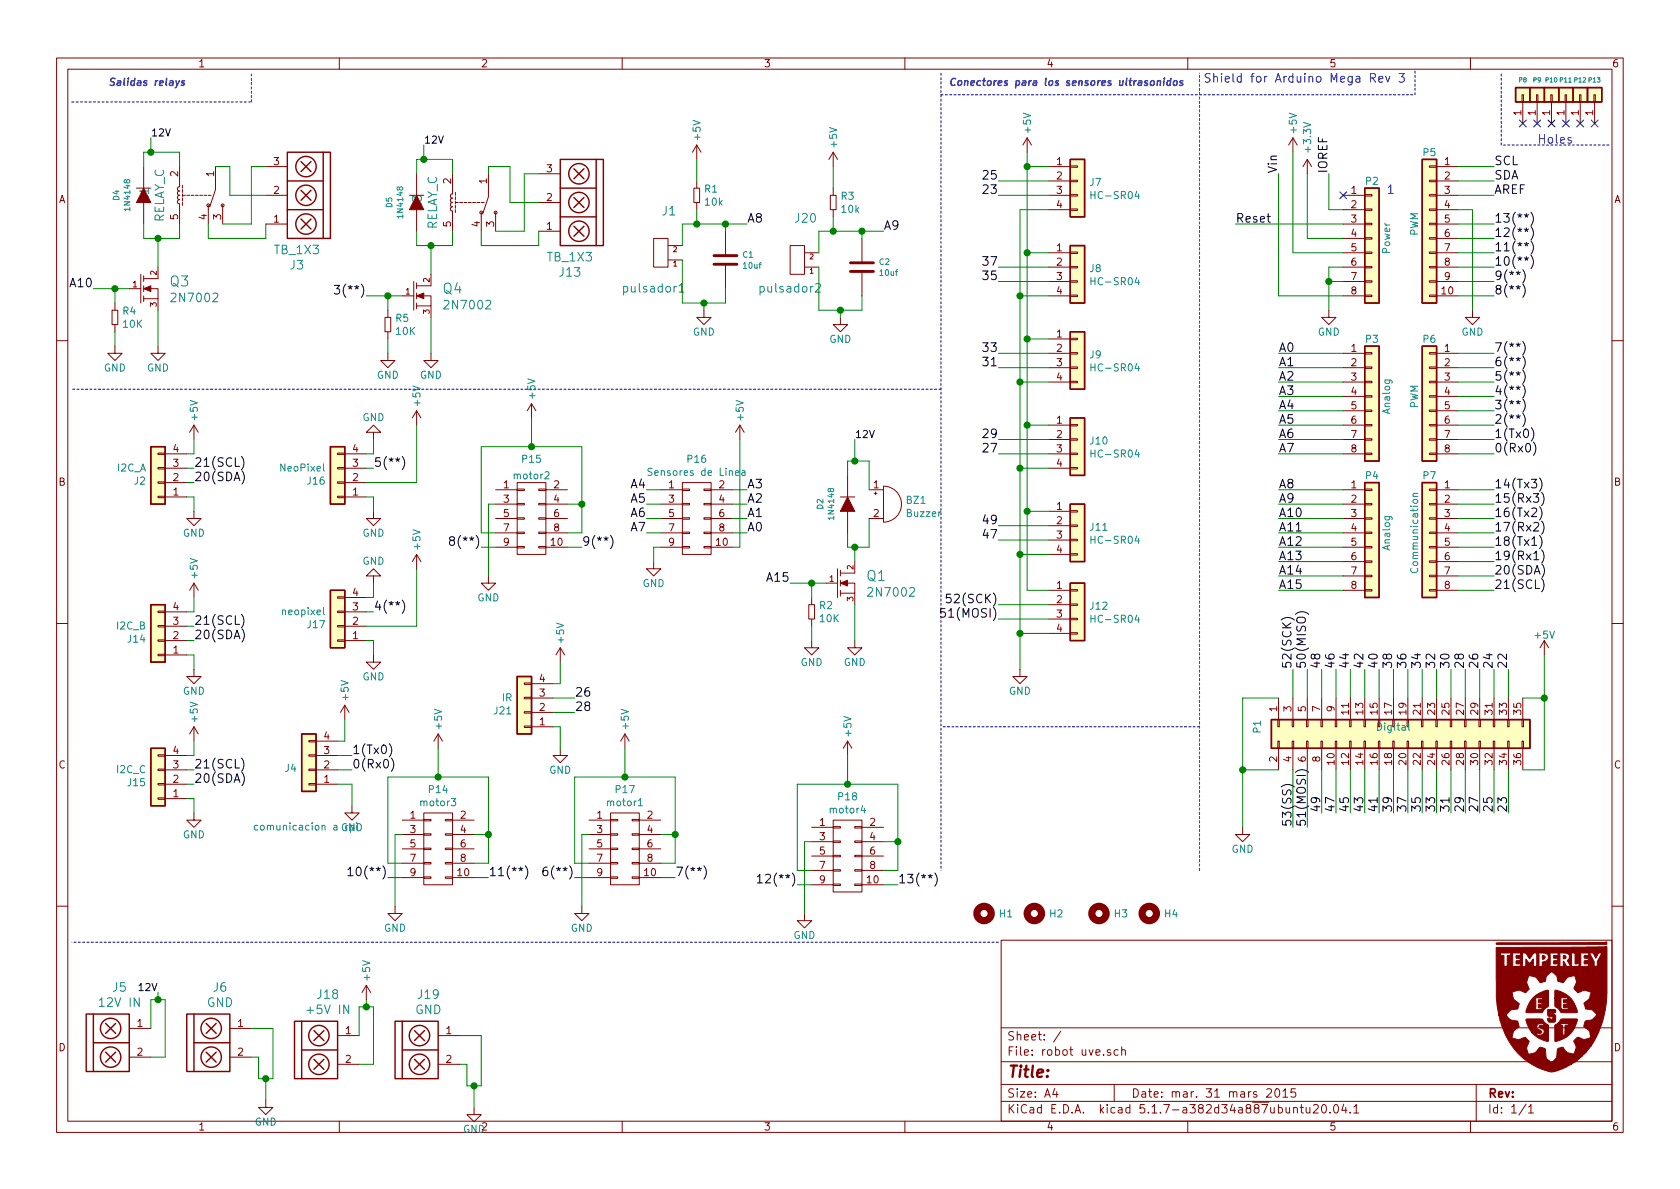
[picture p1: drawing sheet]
<svg xmlns="http://www.w3.org/2000/svg" width="297mm" height="210mm" viewBox="0 0 297 210" stroke-linecap="round" stroke-linejoin="round" font-family="sans-serif">
<defs><g id="words">
<text font-size="2.8" fill="#840000" x="178" y="190.5">Title:</text>
<g font-size="2.5" fill="#008484">
<text x="30.1" y="50.7">Q3</text>
<text x="78.4" y="51.9">Q4</text>
<text x="153.3" y="102.7">Q1</text>
</g>
<g font-size="2.1" fill="#0000c2">
<text x="212.7" y="14.6">Shield for Arduino Mega Rev 3</text>
<text x="271.8" y="25.4">Holes</text>
<text x="245.1" y="34.3">1</text>
</g>
<g font-size="2.1">
<text x="264.2" y="29.2">SCL</text>
<text x="174.2" y="31.7">25</text>
<text x="174.2" y="34.3">23</text>
<text x="225.8" y="30.7" transform="rotate(-90 225.8 30.7)">Vin</text>
<text x="234.7" y="30.7" transform="rotate(-90 234.7 30.7)">IOREF</text>
<text x="264.2" y="31.7">SDA</text>
<text x="264.2" y="34.3">AREF</text>
<text x="132.1" y="39.4">A8</text>
<text x="156.2" y="40.6">A9</text>
<text x="218.4" y="39.4">Reset</text>
<text x="264.2" y="39.4">13(**)</text>
<text x="264.2" y="41.9">12(**)</text>
<text x="174.2" y="47">37</text>
<text x="264.2" y="47">10(**)</text>
<text x="264.2" y="44.4">11(**)</text>
<text x="12.6" y="50.8">A10</text>
<text x="60.5" y="52.1">3(**)</text>
<text x="174.2" y="49.5">35</text>
<text x="264.2" y="49.5">9(**)</text>
<text x="264.2" y="52.1">8(**)</text>
<text x="174.2" y="62.2">33</text>
<text x="174.2" y="64.8">31</text>
<text x="226.1" y="64.8">A1</text>
<text x="226.1" y="62.2">A0</text>
<text x="264.2" y="62.2">7(**)</text>
<text x="264.2" y="64.8">6(**)</text>
<text x="226.1" y="69.8">A3</text>
<text x="226.1" y="67.3">A2</text>
<text x="264.2" y="67.3">5(**)</text>
<text x="264.2" y="69.8">4(**)</text>
<text x="174.2" y="77.5">29</text>
<text x="226.1" y="77.5">A6</text>
<text x="226.1" y="74.9">A5</text>
<text x="226.1" y="72.4">A4</text>
<text x="264.2" y="72.4">3(**)</text>
<text x="264.2" y="74.9">2(**)</text>
<text x="264.2" y="77.5">1(Tx0)</text>
<text x="34.3" y="82.5">21(SCL)</text>
<text x="66" y="82.5">5(**)</text>
<text x="174.2" y="80">27</text>
<text x="226.1" y="80">A7</text>
<text x="264.2" y="80">0(Rx0)</text>
<text x="34.3" y="85.1">20(SDA)</text>
<text x="111.6" y="88.9">A5</text>
<text x="111.6" y="86.4">A4</text>
<text x="132.1" y="88.9">A2</text>
<text x="132.1" y="86.4">A3</text>
<text x="226.1" y="88.9">A9</text>
<text x="226.1" y="86.4">A8</text>
<text x="264.2" y="88.9">15(Rx3)</text>
<text x="264.2" y="86.4">14(Tx3)</text>
<text x="111.6" y="94">A7</text>
<text x="111.6" y="91.4">A6</text>
<text x="132.1" y="94">A0</text>
<text x="132.1" y="91.4">A1</text>
<text x="174.2" y="92.7">49</text>
<text x="174.2" y="95.2">47</text>
<text x="226.1" y="91.4">A10</text>
<text x="226.1" y="94">A11</text>
<text x="264.2" y="94">17(Rx2)</text>
<text x="264.2" y="91.4">16(Tx2)</text>
<text x="80.8" y="96.5">8(**)</text>
<text x="102.9" y="96.5">9(**)</text>
<text x="226.1" y="101.6">A14</text>
<text x="226.1" y="99.1">A13</text>
<text x="226.1" y="96.5">A12</text>
<text x="264.2" y="101.6">20(SDA)</text>
<text x="264.2" y="99.1">19(Rx1)</text>
<text x="264.2" y="96.5">18(Tx1)</text>
<text x="66" y="107.9">4(**)</text>
<text x="135.8" y="102.9">A15</text>
<text x="168.3" y="106.7">52(SCK)</text>
<text x="226.1" y="104.1">A15</text>
<text x="264.2" y="104.1">21(SCL)</text>
<text x="34.3" y="110.5">21(SCL)</text>
<text x="34.3" y="113">20(SDA)</text>
<text x="167.3" y="109.2">51(MOSI)</text>
<text x="228.3" y="118.4" transform="rotate(-90 228.3 118.4)">52(SCK)</text>
<text x="230.9" y="118.4" transform="rotate(-90 230.9 118.4)">50(MISO)</text>
<text x="233.4" y="118.4" transform="rotate(-90 233.4 118.4)">48</text>
<text x="236" y="118.4" transform="rotate(-90 236 118.4)">46</text>
<text x="238.5" y="118.4" transform="rotate(-90 238.5 118.4)">44</text>
<text x="241" y="118.4" transform="rotate(-90 241 118.4)">42</text>
<text x="243.6" y="118.4" transform="rotate(-90 243.6 118.4)">40</text>
<text x="246.1" y="118.4" transform="rotate(-90 246.1 118.4)">38</text>
<text x="248.7" y="118.4" transform="rotate(-90 248.7 118.4)">36</text>
<text x="251.2" y="118.4" transform="rotate(-90 251.2 118.4)">34</text>
<text x="253.7" y="118.4" transform="rotate(-90 253.7 118.4)">32</text>
<text x="256.3" y="118.4" transform="rotate(-90 256.3 118.4)">30</text>
<text x="258.8" y="118.4" transform="rotate(-90 258.8 118.4)">28</text>
<text x="261.4" y="118.4" transform="rotate(-90 261.4 118.4)">26</text>
<text x="263.9" y="118.4" transform="rotate(-90 263.9 118.4)">24</text>
<text x="266.4" y="118.4" transform="rotate(-90 266.4 118.4)">22</text>
<text x="101.6" y="125.7">28</text>
<text x="101.6" y="123.2">26</text>
<text x="34.3" y="135.9">21(SCL)</text>
<text x="62.2" y="133.3">1(Tx0)</text>
<text x="62.2" y="135.9">0(Rx0)</text>
<text x="34.3" y="138.4">20(SDA)</text>
<text x="233.4" y="143.8" transform="rotate(-90 233.4 143.8)">49</text>
<text x="236" y="143.8" transform="rotate(-90 236 143.8)">47</text>
<text x="238.5" y="143.8" transform="rotate(-90 238.5 143.8)">45</text>
<text x="241" y="143.8" transform="rotate(-90 241 143.8)">43</text>
<text x="243.6" y="143.8" transform="rotate(-90 243.6 143.8)">41</text>
<text x="246.1" y="143.8" transform="rotate(-90 246.1 143.8)">39</text>
<text x="248.7" y="143.8" transform="rotate(-90 248.7 143.8)">37</text>
<text x="251.2" y="143.8" transform="rotate(-90 251.2 143.8)">35</text>
<text x="253.7" y="143.8" transform="rotate(-90 253.7 143.8)">33</text>
<text x="256.3" y="143.8" transform="rotate(-90 256.3 143.8)">31</text>
<text x="258.8" y="143.8" transform="rotate(-90 258.8 143.8)">29</text>
<text x="261.4" y="143.8" transform="rotate(-90 261.4 143.8)">27</text>
<text x="263.9" y="143.8" transform="rotate(-90 263.9 143.8)">25</text>
<text x="266.4" y="143.8" transform="rotate(-90 266.4 143.8)">23</text>
<text x="228.3" y="146.3" transform="rotate(-90 228.3 146.3)">53(SS)</text>
<text x="230.9" y="146.3" transform="rotate(-90 230.9 146.3)">51(MOSI)</text>
<text x="63.1" y="154.9">10(**)</text>
<text x="86.4" y="154.9">11(**)</text>
<text x="97.4" y="154.9">6(**)</text>
<text x="119.4" y="154.9">7(**)</text>
<text x="135.5" y="156.2">12(**)</text>
<text x="158.7" y="156.2">13(**)</text>
</g>
<g font-size="2.1" fill="#840000">
<text x="26.3" y="35.9" transform="rotate(-90 26.3 35.9)">K1</text>
<text x="74.6" y="37.2" transform="rotate(-90 74.6 37.2)">K3</text>
<text x="178" y="184">Sheet: /</text>
<text x="178" y="186.7">File: robot uve.sch</text>
<text x="178" y="196.9">KiCad E.D.A. kicad 5.1.7-a382d34a887ubuntu20.04.1</text>
<text x="178" y="194.1">Size: A4</text>
<text x="200" y="194.1">Date: mar. 31 mars 2015</text>
<text x="263" y="194.1">Rev:</text>
<text x="263" y="196.9">Id: 1/1</text>
</g>
<g font-size="2.1" fill="#008484">
<text x="29" y="39.5" transform="rotate(-90 29 39.5)">RELAY_C</text>
<text x="77.3" y="40.8" transform="rotate(-90 77.3 40.8)">RELAY_C</text>
<text x="117.1" y="38.1">J1</text>
<text x="140.7" y="39.4">J20</text>
<text x="48.6" y="45">TB_1X3</text>
<text x="51.3" y="47.6">J3</text>
<text x="96.9" y="46.2">TB_1X3</text>
<text x="30.7" y="53.4">2N7002</text>
<text x="99" y="48.9">J13</text>
<text x="110.5" y="51.7">pulsador1</text>
<text x="134.6" y="51.7">pulsador2</text>
<text x="78.9" y="54.7">2N7002</text>
<text x="153.9" y="105.5">2N7002</text>
<text x="17.9" y="178">12V IN</text>
<text x="20" y="175.4">J5</text>
<text x="36.6" y="178">GND</text>
<text x="37.7" y="175.4">J6</text>
<text x="54.7" y="179.3">+5V IN</text>
<text x="56.2" y="176.6">J18</text>
<text x="73.4" y="179.3">GND</text>
<text x="74" y="176.6">J19</text>
</g>
<g font-size="1.8" fill="#840000">
<text x="35" y="11.9">1</text>
<text x="85" y="11.9">2</text>
<text x="135" y="11.9">3</text>
<text x="185" y="11.9">4</text>
<text x="235" y="11.9">5</text>
<text x="285" y="11.9">6</text>
<text x="269" y="20.4" transform="rotate(-90 269 20.4)">1</text>
<text x="271.5" y="20.4" transform="rotate(-90 271.5 20.4)">1</text>
<text x="274.1" y="20.4" transform="rotate(-90 274.1 20.4)">1</text>
<text x="276.6" y="20.4" transform="rotate(-90 276.6 20.4)">1</text>
<text x="279.1" y="20.4" transform="rotate(-90 279.1 20.4)">1</text>
<text x="281.7" y="20.4" transform="rotate(-90 281.7 20.4)">1</text>
<text x="48.4" y="29.2">3</text>
<text x="186.8" y="29.2">1</text>
<text x="255.4" y="29.2">1</text>
<text x="10.4" y="35.9">A</text>
<text x="31.5" y="31.2" transform="rotate(-90 31.5 31.2)">2</text>
<text x="37.8" y="31.2" transform="rotate(-90 37.8 31.2)">1</text>
<text x="48.4" y="34.3">2</text>
<text x="79.8" y="32.5" transform="rotate(-90 79.8 32.5)">2</text>
<text x="86.1" y="32.5" transform="rotate(-90 86.1 32.5)">1</text>
<text x="96.7" y="35.6">2</text>
<text x="96.7" y="30.5">3</text>
<text x="186.8" y="31.7">2</text>
<text x="186.8" y="34.3">3</text>
<text x="238.9" y="34.3">1</text>
<text x="255.4" y="31.7">2</text>
<text x="255.4" y="34.3">3</text>
<text x="285.4" y="35.9">A</text>
<text x="31.5" y="38.8" transform="rotate(-90 31.5 38.8)">5</text>
<text x="36.6" y="38.8" transform="rotate(-90 36.6 38.8)">4</text>
<text x="39.1" y="38.8" transform="rotate(-90 39.1 38.8)">3</text>
<text x="48.4" y="39.4">1</text>
<text x="79.8" y="40.1" transform="rotate(-90 79.8 40.1)">5</text>
<text x="84.8" y="40.1" transform="rotate(-90 84.8 40.1)">4</text>
<text x="87.4" y="40.1" transform="rotate(-90 87.4 40.1)">3</text>
<text x="96.7" y="40.6">1</text>
<text x="186.8" y="36.8">4</text>
<text x="238.9" y="36.8">2</text>
<text x="238.9" y="39.4">3</text>
<text x="238.9" y="41.9">4</text>
<text x="255.4" y="36.8">4</text>
<text x="255.4" y="39.4">5</text>
<text x="255.4" y="41.9">6</text>
<text x="186.8" y="44.4">1</text>
<text x="186.8" y="47">2</text>
<text x="238.9" y="44.4">5</text>
<text x="238.9" y="47">6</text>
<text x="255.4" y="44.4">7</text>
<text x="255.4" y="47">8</text>
<text x="186.8" y="49.5">3</text>
<text x="186.8" y="52.1">4</text>
<text x="238.9" y="49.5">7</text>
<text x="238.9" y="52.1">8</text>
<text x="254.9" y="52.1">10</text>
<text x="255.4" y="49.5">9</text>
<text x="186.8" y="59.7">1</text>
<text x="186.8" y="62.2">2</text>
<text x="186.8" y="64.8">3</text>
<text x="238.9" y="62.2">1</text>
<text x="238.9" y="64.8">2</text>
<text x="255.4" y="62.2">1</text>
<text x="255.4" y="64.8">2</text>
<text x="186.8" y="67.3">4</text>
<text x="238.9" y="67.3">3</text>
<text x="238.9" y="69.8">4</text>
<text x="255.4" y="67.3">3</text>
<text x="255.4" y="69.8">4</text>
<text x="186.8" y="74.9">1</text>
<text x="186.8" y="77.5">2</text>
<text x="238.9" y="72.4">5</text>
<text x="238.9" y="74.9">6</text>
<text x="238.9" y="77.5">7</text>
<text x="255.4" y="72.4">5</text>
<text x="255.4" y="74.9">6</text>
<text x="255.4" y="77.5">7</text>
<text x="30.6" y="82.5">3</text>
<text x="30.6" y="80">4</text>
<text x="62.4" y="82.5">3</text>
<text x="62.4" y="80">4</text>
<text x="186.8" y="80">3</text>
<text x="186.8" y="82.5">4</text>
<text x="238.9" y="80">8</text>
<text x="255.4" y="80">8</text>
<text x="10.4" y="85.9">B</text>
<text x="30.6" y="87.6">1</text>
<text x="30.6" y="85.1">2</text>
<text x="62.4" y="87.6">1</text>
<text x="62.4" y="85.1">2</text>
<text x="89.1" y="86.4">1</text>
<text x="89.1" y="88.9">3</text>
<text x="97.9" y="86.4">2</text>
<text x="97.9" y="88.9">4</text>
<text x="118.3" y="86.4">1</text>
<text x="118.3" y="88.9">3</text>
<text x="127.2" y="86.4">2</text>
<text x="127.2" y="88.9">4</text>
<text x="154.5" y="86.4">1</text>
<text x="238.9" y="86.4">1</text>
<text x="238.9" y="88.9">2</text>
<text x="255.4" y="86.4">1</text>
<text x="255.4" y="88.9">2</text>
<text x="285.4" y="85.9">B</text>
<text x="89.1" y="91.4">5</text>
<text x="89.1" y="94">7</text>
<text x="97.9" y="91.4">6</text>
<text x="97.9" y="94">8</text>
<text x="118.3" y="91.4">5</text>
<text x="118.3" y="94">7</text>
<text x="127.2" y="91.4">6</text>
<text x="127.2" y="94">8</text>
<text x="154.5" y="91.4">2</text>
<text x="186.8" y="90.2">1</text>
<text x="186.8" y="92.7">2</text>
<text x="186.8" y="95.2">3</text>
<text x="238.9" y="91.4">3</text>
<text x="238.9" y="94">4</text>
<text x="255.4" y="91.4">3</text>
<text x="255.4" y="94">4</text>
<text x="89.1" y="96.5">9</text>
<text x="97.5" y="96.5">10</text>
<text x="118.3" y="96.5">9</text>
<text x="126.7" y="96.5">10</text>
<text x="186.8" y="97.8">4</text>
<text x="238.9" y="96.5">5</text>
<text x="238.9" y="99.1">6</text>
<text x="238.9" y="101.6">7</text>
<text x="255.4" y="96.5">5</text>
<text x="255.4" y="99.1">6</text>
<text x="255.4" y="101.6">7</text>
<text x="30.6" y="107.9">4</text>
<text x="62.4" y="107.9">3</text>
<text x="62.4" y="105.4">4</text>
<text x="186.8" y="104.1">1</text>
<text x="186.8" y="106.7">2</text>
<text x="238.9" y="104.1">8</text>
<text x="255.4" y="104.1">8</text>
<text x="30.6" y="113">2</text>
<text x="30.6" y="110.5">3</text>
<text x="62.4" y="113">1</text>
<text x="62.4" y="110.5">2</text>
<text x="186.8" y="109.2">3</text>
<text x="186.8" y="111.8">4</text>
<text x="30.6" y="115.6">1</text>
<text x="95.4" y="125.7">2</text>
<text x="95.4" y="123.2">3</text>
<text x="95.4" y="120.6">4</text>
<text x="225.8" y="125.8" transform="rotate(-90 225.8 125.8)">1</text>
<text x="228.3" y="125.8" transform="rotate(-90 228.3 125.8)">3</text>
<text x="230.9" y="125.8" transform="rotate(-90 230.9 125.8)">5</text>
<text x="233.4" y="125.8" transform="rotate(-90 233.4 125.8)">7</text>
<text x="236" y="125.8" transform="rotate(-90 236 125.8)">9</text>
<text x="57.3" y="130.8">4</text>
<text x="95.4" y="128.3">1</text>
<text x="238.5" y="126.3" transform="rotate(-90 238.5 126.3)">11</text>
<text x="241" y="126.3" transform="rotate(-90 241 126.3)">13</text>
<text x="243.6" y="126.3" transform="rotate(-90 243.6 126.3)">15</text>
<text x="246.1" y="126.3" transform="rotate(-90 246.1 126.3)">17</text>
<text x="248.7" y="126.3" transform="rotate(-90 248.7 126.3)">19</text>
<text x="251.2" y="126.3" transform="rotate(-90 251.2 126.3)">21</text>
<text x="253.7" y="126.3" transform="rotate(-90 253.7 126.3)">23</text>
<text x="256.3" y="126.3" transform="rotate(-90 256.3 126.3)">25</text>
<text x="258.8" y="126.3" transform="rotate(-90 258.8 126.3)">27</text>
<text x="261.4" y="126.3" transform="rotate(-90 261.4 126.3)">29</text>
<text x="263.9" y="126.3" transform="rotate(-90 263.9 126.3)">31</text>
<text x="266.4" y="126.3" transform="rotate(-90 266.4 126.3)">33</text>
<text x="269" y="126.3" transform="rotate(-90 269 126.3)">35</text>
<text x="10.4" y="135.9">C</text>
<text x="30.6" y="135.9">3</text>
<text x="30.6" y="133.3">4</text>
<text x="57.3" y="135.9">2</text>
<text x="57.3" y="133.3">3</text>
<text x="225.8" y="134.7" transform="rotate(-90 225.8 134.7)">2</text>
<text x="228.3" y="134.7" transform="rotate(-90 228.3 134.7)">4</text>
<text x="230.9" y="134.7" transform="rotate(-90 230.9 134.7)">6</text>
<text x="233.4" y="134.7" transform="rotate(-90 233.4 134.7)">8</text>
<text x="236" y="135.2" transform="rotate(-90 236 135.2)">10</text>
<text x="238.5" y="135.2" transform="rotate(-90 238.5 135.2)">12</text>
<text x="241" y="135.2" transform="rotate(-90 241 135.2)">14</text>
<text x="243.6" y="135.2" transform="rotate(-90 243.6 135.2)">16</text>
<text x="246.1" y="135.2" transform="rotate(-90 246.1 135.2)">18</text>
<text x="248.7" y="135.2" transform="rotate(-90 248.7 135.2)">20</text>
<text x="251.2" y="135.2" transform="rotate(-90 251.2 135.2)">22</text>
<text x="253.7" y="135.2" transform="rotate(-90 253.7 135.2)">24</text>
<text x="256.3" y="135.2" transform="rotate(-90 256.3 135.2)">26</text>
<text x="258.8" y="135.2" transform="rotate(-90 258.8 135.2)">28</text>
<text x="261.4" y="135.2" transform="rotate(-90 261.4 135.2)">30</text>
<text x="263.9" y="135.2" transform="rotate(-90 263.9 135.2)">32</text>
<text x="266.4" y="135.2" transform="rotate(-90 266.4 135.2)">34</text>
<text x="269" y="135.2" transform="rotate(-90 269 135.2)">36</text>
<text x="285.4" y="135.9">C</text>
<text x="30.6" y="141">1</text>
<text x="30.6" y="138.4">2</text>
<text x="57.3" y="138.4">1</text>
<text x="72.5" y="144.8">1</text>
<text x="72.5" y="147.3">3</text>
<text x="72.5" y="149.9">5</text>
<text x="81.4" y="144.8">2</text>
<text x="81.4" y="147.3">4</text>
<text x="81.4" y="149.9">6</text>
<text x="105.6" y="144.8">1</text>
<text x="105.6" y="147.3">3</text>
<text x="105.6" y="149.9">5</text>
<text x="114.5" y="144.8">2</text>
<text x="114.5" y="147.3">4</text>
<text x="114.5" y="149.9">6</text>
<text x="144.9" y="146">1</text>
<text x="144.9" y="148.6">3</text>
<text x="153.8" y="146">2</text>
<text x="153.8" y="148.6">4</text>
<text x="72.5" y="152.4">7</text>
<text x="72.5" y="154.9">9</text>
<text x="80.9" y="154.9">10</text>
<text x="81.4" y="152.4">8</text>
<text x="105.6" y="152.4">7</text>
<text x="105.6" y="154.9">9</text>
<text x="114" y="154.9">10</text>
<text x="114.5" y="152.4">8</text>
<text x="144.9" y="151.1">5</text>
<text x="144.9" y="153.7">7</text>
<text x="153.8" y="151.1">6</text>
<text x="153.8" y="153.7">8</text>
<text x="144.9" y="156.2">9</text>
<text x="153.3" y="156.2">10</text>
<text x="10.4" y="185.9">D</text>
<text x="24.3" y="181.6">1</text>
<text x="42.1" y="181.6">1</text>
<text x="61.1" y="182.9">1</text>
<text x="78.9" y="182.9">1</text>
<text x="285.4" y="185.9">D</text>
<text x="24.3" y="186.7">2</text>
<text x="42.1" y="186.7">2</text>
<text x="61.1" y="188">2</text>
<text x="78.9" y="188">2</text>
<text x="35" y="199.9">1</text>
<text x="135" y="199.9">3</text>
<text x="185" y="199.9">4</text>
<text x="235" y="199.9">5</text>
<text x="285" y="199.9">6</text>
</g>
<g font-size="1.8" fill="#0000c2">
<text x="19" y="15.2">Salidas relays</text>
<text x="167.6" y="15.2">Conectores para los sensores ultrasonidos</text>
</g>
<g font-size="1.8" fill="#008484">
<text x="182.3" y="23.4" transform="rotate(-90 182.3 23.4)">+5V</text>
<text x="229.3" y="23.4" transform="rotate(-90 229.3 23.4)">+5V</text>
<text x="123.9" y="24.7" transform="rotate(-90 123.9 24.7)">+5V</text>
<text x="148" y="26" transform="rotate(-90 148 26)">+5V</text>
<text x="231.8" y="26.7" transform="rotate(-90 231.8 26.7)">+3.3V</text>
<text x="251.7" y="27.6">P5</text>
<text x="124.6" y="34.1">R1</text>
<text x="148.7" y="35.3">R3</text>
<text x="192.7" y="32.9">J7</text>
<text x="193.3" y="35.2">HC-SR04</text>
<text x="241.5" y="32.7">P2</text>
<text x="124.7" y="36.4">10k</text>
<text x="148.9" y="37.6">10k</text>
<text x="250.7" y="41.8" transform="rotate(-90 250.7 41.8)">PWM</text>
<text x="245.8" y="44.8" transform="rotate(-90 245.8 44.8)">Power</text>
<text x="192.7" y="48.1">J8</text>
<text x="193.3" y="50.4">HC-SR04</text>
<text x="21.7" y="55.6">R4</text>
<text x="21.8" y="58">10K</text>
<text x="70" y="56.9">R5</text>
<text x="70.1" y="59.2">10K</text>
<text x="122.5" y="59.4">GND</text>
<text x="233" y="59.4">GND</text>
<text x="258.4" y="59.4">GND</text>
<text x="18.4" y="65.7">GND</text>
<text x="26" y="65.7">GND</text>
<text x="146.6" y="60.6">GND</text>
<text x="192.7" y="63.4">J9</text>
<text x="193.3" y="65.7">HC-SR04</text>
<text x="241.5" y="60.6">P3</text>
<text x="251.7" y="60.6">P6</text>
<text x="66.6" y="67">GND</text>
<text x="74.2" y="67">GND</text>
<text x="74.3" y="71.7" transform="rotate(-90 74.3 71.7)">+5V</text>
<text x="94.7" y="70.4" transform="rotate(-90 94.7 70.4)">+5V</text>
<text x="35" y="74.2" transform="rotate(-90 35 74.2)">+5V</text>
<text x="64.1" y="74.5">GND</text>
<text x="131.5" y="74.2" transform="rotate(-90 131.5 74.2)">+5V</text>
<text x="245.8" y="73.1" transform="rotate(-90 245.8 73.1)">Analog</text>
<text x="250.7" y="72.3" transform="rotate(-90 250.7 72.3)">PWM</text>
<text x="20.8" y="83.4">I2C_A</text>
<text x="49.7" y="83.4">NeoPixel</text>
<text x="92.4" y="81.8">P15</text>
<text x="121.6" y="81.8">P16</text>
<text x="192.8" y="78.6">J10</text>
<text x="193.3" y="80.9">HC-SR04</text>
<text x="23.8" y="85.7">J2</text>
<text x="54.4" y="85.7">J16</text>
<text x="91" y="84.8">motor2</text>
<text x="115.4" y="84.1">Sensores de Linea</text>
<text x="160.3" y="89.1">BZ1</text>
<text x="241.5" y="84.8">P4</text>
<text x="251.7" y="84.8">P7</text>
<text x="32.3" y="94.9">GND</text>
<text x="64.1" y="94.9">GND</text>
<text x="160.4" y="91.4">Buzzer</text>
<text x="192.8" y="93.8">J11</text>
<text x="64.1" y="99.9">GND</text>
<text x="74.3" y="97.1" transform="rotate(-90 74.3 97.1)">+5V</text>
<text x="193.3" y="96.2">HC-SR04</text>
<text x="245.8" y="97.2" transform="rotate(-90 245.8 97.2)">Analog</text>
<text x="250.7" y="100.9" transform="rotate(-90 250.7 100.9)">Communication</text>
<text x="35" y="102.2" transform="rotate(-90 35 102.2)">+5V</text>
<text x="84.4" y="106.3">GND</text>
<text x="113.6" y="103.8">GND</text>
<text x="144.9" y="107.7">R2</text>
<text x="192.8" y="107.8">J12</text>
<text x="20.7" y="111.3">I2C_B</text>
<text x="22.7" y="113.6">J14</text>
<text x="50" y="108.8">neopixel</text>
<text x="54.4" y="111.1">J17</text>
<text x="99.7" y="113.6" transform="rotate(-90 99.7 113.6)">+5V</text>
<text x="145" y="110">10K</text>
<text x="193.3" y="110.1">HC-SR04</text>
<text x="271.4" y="112.9">+5V</text>
<text x="141.6" y="117.8">GND</text>
<text x="149.2" y="117.8">GND</text>
<text x="32.3" y="122.9">GND</text>
<text x="61.6" y="123.8" transform="rotate(-90 61.6 123.8)">+5V</text>
<text x="64.1" y="120.3">GND</text>
<text x="88.8" y="124">IR</text>
<text x="178.4" y="122.9">GND</text>
<text x="35" y="127.6" transform="rotate(-90 35 127.6)">+5V</text>
<text x="78.2" y="128.8" transform="rotate(-90 78.2 128.8)">+5V</text>
<text x="87.4" y="126.3">J21</text>
<text x="111.2" y="128.8" transform="rotate(-90 111.2 128.8)">+5V</text>
<text x="150.5" y="130.1" transform="rotate(-90 150.5 130.1)">+5V</text>
<text x="222.9" y="129.6" transform="rotate(-90 222.9 129.6)">P1</text>
<text x="243.7" y="129.2">Digital</text>
<text x="20.7" y="136.7">I2C_C</text>
<text x="50.4" y="136.5">J4</text>
<text x="97.1" y="136.8">GND</text>
<text x="22.7" y="139">J15</text>
<text x="74.5" y="142.6">motor3</text>
<text x="75.9" y="140.3">P14</text>
<text x="107.5" y="142.6">motor1</text>
<text x="108.9" y="140.3">P17</text>
<text x="146.9" y="143.8">motor4</text>
<text x="148.3" y="141.5">P18</text>
<text x="32.3" y="148.3">GND</text>
<text x="46" y="146.9">comunicacion a rpiGND</text>
<text x="217.8" y="150.8">GND</text>
<text x="67.9" y="164.8">GND</text>
<text x="100.9" y="164.8">GND</text>
<text x="140.3" y="166">GND</text>
<text x="176.8" y="162.2">H1</text>
<text x="185.6" y="162.2">H2</text>
<text x="197.1" y="162.2">H3</text>
<text x="206" y="162.2">H4</text>
<text x="65.5" y="173.3" transform="rotate(-90 65.5 173.3)">+5V</text>
<text x="45" y="199.1">GND</text>
<text x="81.9" y="200.3">GND2</text>
</g>
<g font-size="1.8">
<text x="26.7" y="24.1">12V</text>
<text x="74.9" y="25.4">12V</text>
<text x="151.1" y="77.5">12V</text>
<text x="24.8" y="175.3">12V</text>
</g>
<g font-size="1.4" fill="#008484">
<text x="21.1" y="35.4" transform="rotate(-90 21.1 35.4)">D4</text>
<text x="23" y="37" transform="rotate(-90 23 37)">1N4148</text>
<text x="69.3" y="36.7" transform="rotate(-90 69.3 36.7)">D5</text>
<text x="71.3" y="38.3" transform="rotate(-90 71.3 38.3)">1N4148</text>
<text x="131.4" y="45.6">C1</text>
<text x="131.5" y="47.5">10uf</text>
<text x="155.5" y="46.8">C2</text>
<text x="155.7" y="48.8">10uf</text>
<text x="145.5" y="90" transform="rotate(-90 145.5 90)">D2</text>
<text x="147.5" y="91.6" transform="rotate(-90 147.5 91.6)">1N4148</text>
</g>
<g font-size="1.4" fill="#840000">
<text x="23.5" y="50.8">1</text>
<text x="27.7" y="48.6" transform="rotate(-90 27.7 48.6)">2</text>
<text x="71.8" y="52.1">1</text>
<text x="75.9" y="49.9" transform="rotate(-90 75.9 49.9)">2</text>
<text x="27.7" y="54.2" transform="rotate(-90 27.7 54.2)">3</text>
<text x="75.9" y="55.5" transform="rotate(-90 75.9 55.5)">3</text>
<text x="150.9" y="100.7" transform="rotate(-90 150.9 100.7)">2</text>
<text x="146.7" y="102.9">1</text>
<text x="150.9" y="106.3" transform="rotate(-90 150.9 106.3)">3</text>
</g>
<g font-size="1.2" fill="#840000">
<text x="119" y="47.1">1</text>
<text x="119" y="44.6">2</text>
<text x="143.2" y="45.8">2</text>
<text x="143.2" y="48.4">1</text>
</g>
<g font-size="1.1" fill="#008484">
<text x="268.6" y="14.5">P8</text>
<text x="271.1" y="14.5">P9</text>
<text x="273.3" y="14.5">P10 P11 P12 P13</text>
</g>
</g></defs>
<g fill="none" stroke="#840000" stroke-width=".18">
<path d="M10 10.3h277v189.9h-277zM12 12.2h273v186.1h-273zM60 10.3v1.9M110 10.3v1.9M160 10.3v1.9M210 10.3v1.9M260 10.3v1.9M269.1 16.8h.3v1.2h-.3zM269.2 18v3.8M271.7 16.8h.2v1.2h-.2zM271.8 18v3.8M274.2 16.8h.2v1.2h-.2z"/>
<path d="M274.3 18v3.8M276.7 16.8h.3v1.2h-.3zM276.9 18v3.8M279.3 16.8h.2v1.2h-.2zM279.4 18v3.8M281.8 16.8h.3v1.2h-.3zM281.9 18v3.8M25.4 29.5v3.8M25.4 35.8v3.8M31.7 29.5v3.5l-.2 .1-.1 .2 .1 .4 .2 .1-.2 .1-.1 .2 .1 .3 .2 .1-.2 .1-.1 .2 .1 .4 .2 .1-.2 .1-.1 .2 .1 .4 .2 .1v3.5M32.3 32.8v.5M32.3 33.5v.5"/>
<path d="M32.3 34.3v.5M32.3 34.5h.5M32.3 35v.6M32.3 35.8v.5M33 34.5h.5M33.8 34.5h.5M34.5 34.5h.6M35.3 34.5h.5M36.1 34.5h.5M36.8 34.5h.5M36.8 36.3v3.3M38.1 29.5v4l-1 3.1"/>
<path d="M39.4 36.3v3.3M47 34.5h3.8M47 39.6h3.8M47 29.5h3.8M73.7 30.7v3.8M73.7 37.1v3.8M80 30.7v3.6l-.3 .1-.1 .2 .1 .3 .3 .1-.3 .1-.1 .3 .1 .3 .3 .1-.3 .1-.1 .2 .1 .4 .3 .1-.3 .1-.1 .2 .1 .3 .3 .1v3.6M80.5 34v.5M80.5 34.8v.5M80.5 35.6v.5M80.5 35.8h.5M80.5 36.3v.5"/>
<path d="M80.5 37.1v.5M81.3 35.8h.5M82 35.8h.5M82.8 35.8h.5M83.6 35.8h.5M84.3 35.8h.5M85.1 35.8h.5M85.1 37.6v3.3M86.4 30.7v4.1l-1.1 3M87.6 37.6v3.3M95.2 35.8h3.9M95.2 30.7h3.9"/>
<path d="M122.7 33.3h1v2.5h-1zM123.2 25.6v2.6M123.2 32v1.3M123.2 35.8v1.3M123.2 25.6l-.8 1.3M123.2 25.6l.8 1.3M146.8 34.5h1v2.6h-1zM147.3 26.9l-.7 1.3M147.3 26.9v2.6M147.3 33.3v1.2M147.3 37.1v1.2M147.3 26.9l.8 1.3"/>
<path d="M181.6 24.4l-.8 1.2M181.6 24.4v2.5M181.6 24.4l.8 1.2M185.4 34.5h3.8M185.4 37.1h3.8M185.4 29.5h3.8M185.4 32h3.8M189.2 37h1.3v.2h-1.3zM189.2 34.4h1.3v.3h-1.3zM189.2 31.9h1.3v.2h-1.3zM189.2 29.3h1.3v.3h-1.3zM228.6 24.4l-.8 1.2"/>
<path d="M228.6 24.4v2.5M228.6 24.4l.8 1.2M231.1 28.2l-.7 1.3M231.1 28.2v2.5M231.1 28.2l.8 1.3M237.5 34.5h3.8M237.5 37.1h3.8M237.5 39.6h3.8M241.3 39.5h1.3v.2h-1.3zM241.3 37h1.3v.2h-1.3zM241.3 34.4h1.3v.3h-1.3zM252.7 39.5h1.3v.2h-1.3z"/>
<path d="M252.7 37h1.3v.2h-1.3zM252.7 34.4h1.3v.3h-1.3zM252.7 31.9h1.3v.2h-1.3zM252.7 29.3h1.3v.3h-1.3zM254 34.5h3.8M254 37.1h3.8M254 39.6h3.8M254 29.5h3.8M254 32h3.8M19.8 54.9h1v2.5h-1zM20.3 53.6v1.3M20.3 57.4v1.3"/>
<path d="M22.9 51h2M26.7 51h1.2v1.8h-2.5M27.9 47.2v2.1h-2.5M27.9 52.8v2.1M68.1 56.1h1v2.6h-1zM68.6 54.9v1.2M68.6 58.7v1.2M71.1 52.3h2.1M74.9 52.3h1.3v1.8h-2.5M76.2 48.5v2h-2.5M76.2 54.1v2M95.2 40.9h3.9"/>
<path d="M115.6 42.2h2.5v5h-2.5zM118.1 46h2.5M118.1 43.4h2.5M124.5 54.9v1.2h1.2l-1.2 1.3-1.3-1.3h1.3M128.3 40.9v4.3M128.3 46.7v4.3M139.7 43.4h2.5v5.1h-2.5zM142.2 44.7h2.6M142.2 47.2h2.6M148.6 56.1v1.3h1.3l-1.3 1.3-1.3-1.3h1.3M152.4 42.2v4.3M152.4 48v4.3"/>
<path d="M185.4 44.7h3.8M185.4 47.2h3.8M185.4 49.8h3.8M185.4 52.3h3.8M185.4 59.9h3.8M189.2 52.2h1.3v.2h-1.3zM189.2 49.7h1.3v.2h-1.3zM189.2 47.1h1.3v.3h-1.3zM189.2 44.6h1.3v.2h-1.3zM189.2 59.8h1.3v.3h-1.3zM234.9 54.9v1.2h1.3l-1.3 1.3-1.2-1.3h1.2M237.5 42.2h3.8"/>
<path d="M237.5 44.7h3.8M237.5 47.2h3.8M237.5 49.8h3.8M237.5 52.3h3.8M241.3 52.2h1.3v.2h-1.3zM241.3 49.7h1.3v.2h-1.3zM241.3 47.1h1.3v.3h-1.3zM241.3 44.6h1.3v.2h-1.3zM241.3 42h1.3v.3h-1.3zM252.7 52.2h1.3v.2h-1.3zM252.7 49.7h1.3v.2h-1.3zM252.7 47.1h1.3v.3h-1.3z"/>
<path d="M252.7 44.6h1.3v.2h-1.3zM252.7 42h1.3v.3h-1.3zM254 42.2h3.8M254 44.7h3.8M254 47.2h3.8M254 49.8h3.8M254 52.3h3.8M260.3 54.9v1.2h1.3l-1.3 1.3-1.2-1.3h1.2M10 60.2h2M20.3 61.2v1.3h1.3l-1.3 1.2-1.3-1.2h1.3M27.9 61.2v1.3h1.3l-1.3 1.2-1.2-1.2h1.2M34.3 75.2l-.8 1.2"/>
<path d="M34.3 75.2v2.5M34.3 75.2l.8 1.2M66 76.4h1.3l-1.3-1.2-1.2 1.2h1.2v1.3M68.6 62.5v1.2h1.2l-1.2 1.3-1.3-1.3h1.3M73.7 72.6v2.6M73.7 72.6l-.8 1.3M73.7 72.6l.7 1.3M76.2 62.5v1.2h1.3l-1.3 1.3-1.3-1.3h1.3M94 71.4l-.8 1.2M94 71.4v2.5M94 71.4l.7 1.2M130.8 75.2l-.8 1.2"/>
<path d="M130.8 75.2v2.5M130.8 75.2l.8 1.2M185.4 62.5h3.8M185.4 65h3.8M185.4 67.6h3.8M185.4 75.2h3.8M185.4 77.7h3.8M189.2 67.4h1.3v.3h-1.3zM189.2 64.9h1.3v.2h-1.3zM189.2 62.4h1.3v.2h-1.3zM189.2 77.6h1.3v.2h-1.3zM189.2 75.1h1.3v.2h-1.3z"/>
<path d="M237.5 62.5h3.8M237.5 65h3.8M237.5 67.6h3.8M237.5 75.2h3.8M237.5 77.7h3.8M237.5 70.1h3.8M237.5 72.6h3.8M241.3 77.6h1.3v.2h-1.3zM241.3 75.1h1.3v.2h-1.3zM241.3 72.5h1.3v.3h-1.3zM241.3 70h1.3v.2h-1.3zM241.3 67.4h1.3v.3h-1.3z"/>
<path d="M241.3 64.9h1.3v.2h-1.3zM241.3 62.4h1.3v.2h-1.3zM252.7 77.6h1.3v.2h-1.3zM252.7 75.1h1.3v.2h-1.3zM252.7 72.5h1.3v.3h-1.3zM252.7 70h1.3v.2h-1.3zM252.7 67.4h1.3v.3h-1.3zM252.7 64.9h1.3v.2h-1.3zM252.7 62.4h1.3v.2h-1.3zM254 62.5h3.8M254 65h3.8M254 67.6h3.8"/>
<path d="M254 75.2h3.8M254 77.7h3.8M254 70.1h3.8M254 72.6h3.8M285 60.2h2M27.9 80.1h1.3v.3h-1.3zM27.9 82.7h1.3v.2h-1.3zM27.9 85.2h1.3v.3h-1.3zM27.9 87.8h1.3v.2h-1.3zM29.2 80.3h3.8M29.2 82.8h3.8M29.2 87.9h3.8"/>
<path d="M29.2 85.3h3.8M34.3 90.4v1.3h1.3l-1.3 1.3-1.3-1.3h1.3M59.7 80.1h1.3v.3h-1.3zM59.7 82.7h1.3v.2h-1.3zM59.7 85.2h1.3v.3h-1.3zM59.7 87.8h1.3v.2h-1.3zM61 80.3h3.8M61 82.8h3.8M61 87.9h3.8M61 85.3h3.8M66 90.4v1.3h1.3l-1.3 1.3-1.2-1.3h1.2M73.7 98l-.8 1.3"/>
<path d="M73.7 98v2.6M73.7 98l.7 1.3M87.6 86.6h3.8M87.6 96.8h3.8M87.6 89.1h3.8M87.6 91.7h3.8M87.6 94.2h3.8M91.4 96.6h1.3v.3h-1.3zM91.4 94.1h1.3v.3h-1.3zM91.4 91.6h1.3v.2h-1.3zM91.4 89h1.3v.3h-1.3zM91.4 86.5h1.3v.2h-1.3z"/>
<path d="M91.4 85.3h5.1v12.7h-5.1zM95.2 96.6h1.3v.3h-1.3zM95.2 94.1h1.3v.3h-1.3zM95.2 91.6h1.3v.2h-1.3zM95.2 89h1.3v.3h-1.3zM95.2 86.5h1.3v.2h-1.3zM96.5 86.6h3.8M96.5 96.8h3.8M96.5 89.1h3.8M96.5 91.7h3.8M96.5 94.2h3.8M115.6 99.3v1.3h1.2l-1.2 1.2-1.3-1.2h1.3"/>
<path d="M116.8 86.6h3.8M116.8 96.8h3.8M116.8 89.1h3.8M116.8 91.7h3.8M116.8 94.2h3.8M120.6 96.6h1.3v.3h-1.3zM120.6 94.1h1.3v.3h-1.3zM120.6 91.6h1.3v.2h-1.3zM120.6 89h1.3v.3h-1.3zM120.6 86.5h1.3v.2h-1.3zM120.6 85.3h5.1v12.7h-5.1zM124.5 96.6h1.2v.3h-1.2z"/>
<path d="M124.5 94.1h1.2v.3h-1.2zM124.5 91.6h1.2v.2h-1.2zM124.5 89h1.2v.3h-1.2zM124.5 86.5h1.2v.2h-1.2zM125.7 86.6h3.8M125.7 96.8h3.8M125.7 89.1h3.8M125.7 91.7h3.8M125.7 94.2h3.8M148.6 87.9h2.5M149.9 84.1v3.8M149.9 90.4v3.8"/>
<path d="M151.1 99.3v2h-2.5M153.7 86.6h2.5M153.7 91.7h2.5M154.6 87.2h.5M154.8 87v.5M156.2 86a3.2 3.2 0 0 1 3.2 3.1 3.2 3.2 0 0 1-3.2 3.2zM185.4 80.3h3.8M185.4 82.8h3.8M185.4 90.4h3.8M185.4 93h3.8M185.4 95.5h3.8M185.4 98h3.8"/>
<path d="M189.2 82.7h1.3v.2h-1.3zM189.2 80.1h1.3v.3h-1.3zM189.2 97.9h1.3v.3h-1.3zM189.2 95.4h1.3v.2h-1.3zM189.2 92.8h1.3v.3h-1.3zM189.2 90.3h1.3v.2h-1.3zM237.5 86.6h3.8M237.5 96.8h3.8M237.5 89.1h3.8M237.5 91.7h3.8M237.5 94.2h3.8M237.5 80.3h3.8"/>
<path d="M237.5 99.3h3.8M241.3 99.2h1.3v.2h-1.3zM241.3 96.6h1.3v.3h-1.3zM241.3 94.1h1.3v.3h-1.3zM241.3 91.6h1.3v.2h-1.3zM241.3 89h1.3v.3h-1.3zM241.3 86.5h1.3v.2h-1.3zM241.3 80.1h1.3v.3h-1.3zM252.7 99.2h1.3v.2h-1.3zM252.7 96.6h1.3v.3h-1.3zM252.7 94.1h1.3v.3h-1.3zM252.7 91.6h1.3v.2h-1.3z"/>
<path d="M252.7 89h1.3v.3h-1.3zM252.7 86.5h1.3v.2h-1.3zM252.7 80.1h1.3v.3h-1.3zM254 86.6h3.8M254 96.8h3.8M254 89.1h3.8M254 91.7h3.8M254 94.2h3.8M254 80.3h3.8M254 99.3h3.8M10 110.3h2M27.9 108.1h1.3v.2h-1.3z"/>
<path d="M27.9 110.6h1.3v.3h-1.3zM27.9 113.2h1.3v.2h-1.3zM27.9 115.7h1.3v.2h-1.3zM29.2 113.3h3.8M29.2 110.7h3.8M29.2 108.2h3.8M29.2 115.8h3.8M34.3 118.4v1.2h1.3l-1.3 1.3-1.3-1.3h1.3M34.3 103.1v2.6M34.3 103.1l-.8 1.3M34.3 103.1l.8 1.3M59.7 105.5h1.3v.3h-1.3z"/>
<path d="M59.7 108.1h1.3v.2h-1.3zM59.7 110.6h1.3v.3h-1.3zM59.7 113.2h1.3v.2h-1.3zM61 113.3h3.8M61 110.7h3.8M61 108.2h3.8M61 105.7h3.8M66 101.8h1.3l-1.3-1.2-1.2 1.2h1.2v1.3M66 115.8v1.3h1.3l-1.3 1.3-1.2-1.3h1.2M86.4 101.8v1.3h1.2l-1.2 1.3-1.3-1.3h1.3M99.1 114.5l-.8 1.3M99.1 114.5v2.6"/>
<path d="M99.1 114.5l.7 1.3M143 106.9h1v2.6h-1zM143.5 113.3v1.2h1.3l-1.3 1.3-1.3-1.3h1.3M143.5 105.7v1.2M143.5 109.5v1.2M146 103.1h2.1M149.9 103.1h1.2v1.8h-2.5M151.1 113.3v1.2h1.3l-1.3 1.3-1.2-1.3h1.2M151.1 104.9v2M180.3 118.4v1.2h1.3l-1.3 1.3-1.2-1.3h1.2M185.4 104.4h3.8M185.4 106.9h3.8"/>
<path d="M185.4 109.5h3.8M185.4 112h3.8M189.2 111.9h1.3v.2h-1.3zM189.2 109.3h1.3v.3h-1.3zM189.2 106.8h1.3v.3h-1.3zM189.2 104.3h1.3v.2h-1.3zM237.5 104.4h3.8M237.5 101.8h3.8M241.3 104.3h1.3v.2h-1.3zM241.3 101.7h1.3v.3h-1.3zM252.7 104.3h1.3v.2h-1.3zM252.7 101.7h1.3v.3h-1.3z"/>
<path d="M254 104.4h3.8M254 101.8h3.8M273 113.3l-.7 1.2M273 113.3v2.5M273 113.3l.8 1.2M285 110.3h2M27.9 133.5h1.3v.2h-1.3zM27.9 136h1.3v.3h-1.3zM27.9 138.6h1.3v.2h-1.3zM29.2 138.7h3.8M29.2 136.1h3.8M29.2 133.6h3.8"/>
<path d="M34.3 128.5v2.6M34.3 128.5l-.8 1.3M34.3 128.5l.8 1.3M54.6 130.9h1.3v.3h-1.3zM54.6 133.5h1.3v.2h-1.3zM54.6 136h1.3v.3h-1.3zM54.6 138.6h1.3v.2h-1.3zM55.9 138.7h3.8M55.9 136.1h3.8M55.9 133.6h3.8M55.9 131.1h3.8M61 124.7l-.8 1.3"/>
<path d="M61 124.7v2.5M61 124.7l.7 1.3M77.5 129.8l-.8 1.3M77.5 129.8v2.5M77.5 129.8l.7 1.3M92.7 120.8h1.3v.2h-1.3zM92.7 123.3h1.3v.3h-1.3zM92.7 125.9h1.3v.2h-1.3zM92.7 128.4h1.3v.2h-1.3zM94 128.5h3.8M94 126h3.8M94 123.4h3.8"/>
<path d="M94 120.9h3.8M99.1 132.3v1.3h1.2l-1.2 1.3-1.3-1.3h1.3M110.5 129.8l-.8 1.3M110.5 129.8v2.5M110.5 129.8l.8 1.3M149.9 131.1l-.8 1.2M149.9 131.1v2.5M149.9 131.1l.7 1.2M225.9 127.2h.3v1.3h-.3zM225.9 131.1h.3v1.2h-.3zM226.1 123.4v3.8M226.1 132.3v3.8"/>
<path d="M228.5 127.2h.2v1.3h-.2zM228.5 131.1h.2v1.2h-.2zM228.6 123.4v3.8M228.6 132.3v3.8M231 127.2h.3v1.3h-.3zM231 131.1h.3v1.2h-.3zM231.1 123.4v3.8M231.1 132.3v3.8M233.6 127.2h.2v1.3h-.2zM233.6 131.1h.2v1.2h-.2zM233.7 123.4v3.8M233.7 132.3v3.8"/>
<path d="M236.1 127.2h.2v1.3h-.2zM236.1 131.1h.2v1.2h-.2zM236.2 123.4v3.8M236.2 132.3v3.8M238.6 127.2h.3v1.3h-.3zM238.6 131.1h.3v1.2h-.3zM238.8 123.4v3.8M238.8 132.3v3.8M241.2 127.2h.2v1.3h-.2zM241.2 131.1h.2v1.2h-.2zM241.3 123.4v3.8M241.3 132.3v3.8"/>
<path d="M243.7 127.2h.3v1.3h-.3zM243.7 131.1h.3v1.2h-.3zM243.8 123.4v3.8M243.8 132.3v3.8M246.3 127.2h.2v1.3h-.2zM246.3 131.1h.2v1.2h-.2zM246.4 123.4v3.8M246.4 132.3v3.8M248.8 127.2h.2v1.3h-.2zM248.8 131.1h.2v1.2h-.2zM248.9 123.4v3.8M248.9 132.3v3.8"/>
<path d="M251.3 127.2h.3v1.3h-.3zM251.3 131.1h.3v1.2h-.3zM251.5 123.4v3.8M251.5 132.3v3.8M253.9 127.2h.2v1.3h-.2zM253.9 131.1h.2v1.2h-.2zM254 123.4v3.8M254 132.3v3.8M256.4 127.2h.3v1.3h-.3zM256.4 131.1h.3v1.2h-.3zM256.5 123.4v3.8M256.5 132.3v3.8"/>
<path d="M259 127.2h.2v1.3h-.2zM259 131.1h.2v1.2h-.2zM259.1 123.4v3.8M259.1 132.3v3.8M261.5 127.2h.2v1.3h-.2zM261.5 131.1h.2v1.2h-.2zM261.6 123.4v3.8M261.6 132.3v3.8M264 127.2h.3v1.3h-.3zM264 131.1h.3v1.2h-.3zM264.2 123.4v3.8M264.2 132.3v3.8"/>
<path d="M266.6 127.2h.2v1.3h-.2zM266.6 131.1h.2v1.2h-.2zM266.7 123.4v3.8M266.7 132.3v3.8M269.1 127.2h.3v1.3h-.3zM269.1 131.1h.3v1.2h-.3zM269.2 123.4v3.8M269.2 132.3v3.8M27.9 141.1h1.3v.2h-1.3zM29.2 141.2h3.8M34.3 143.8v1.2h1.3l-1.3 1.3-1.3-1.3h1.3M62.2 142.5v1.3h1.3l-1.3 1.2-1.2-1.2h1.2"/>
<path d="M71.1 145h3.8M71.1 155.2h3.8M71.1 147.6h3.8M71.1 150.1h3.8M71.1 152.6h3.8M74.9 155.1h1.3v.2h-1.3zM74.9 152.5h1.3v.3h-1.3zM74.9 150h1.3v.2h-1.3zM74.9 147.4h1.3v.3h-1.3zM74.9 144.9h1.3v.3h-1.3zM74.9 143.8h5.1v12.7h-5.1zM78.7 155.1h1.3v.2h-1.3z"/>
<path d="M78.7 152.5h1.3v.3h-1.3zM78.7 150h1.3v.2h-1.3zM78.7 147.4h1.3v.3h-1.3zM78.7 144.9h1.3v.3h-1.3zM80 145h3.8M80 155.2h3.8M80 147.6h3.8M80 150.1h3.8M80 152.6h3.8M104.1 145h3.8M104.1 155.2h3.8M104.1 147.6h3.8"/>
<path d="M104.1 150.1h3.8M104.1 152.6h3.8M107.9 155.1h1.3v.2h-1.3zM107.9 152.5h1.3v.3h-1.3zM107.9 150h1.3v.2h-1.3zM107.9 147.4h1.3v.3h-1.3zM107.9 144.9h1.3v.3h-1.3zM107.9 143.8h5.1v12.7h-5.1zM111.8 155.1h1.2v.2h-1.2zM111.8 152.5h1.2v.3h-1.2zM111.8 150h1.2v.2h-1.2zM111.8 147.4h1.2v.3h-1.2z"/>
<path d="M111.8 144.9h1.2v.3h-1.2zM113 145h3.8M113 155.2h3.8M113 147.6h3.8M113 150.1h3.8M113 152.6h3.8M143.5 146.3h3.8M143.5 156.5h3.8M143.5 148.8h3.8M143.5 151.4h3.8M143.5 153.9h3.8M147.3 156.3h1.3v.3h-1.3z"/>
<path d="M147.3 153.8h1.3v.2h-1.3zM147.3 151.3h1.3v.2h-1.3zM147.3 148.7h1.3v.3h-1.3zM147.3 146.2h1.3v.2h-1.3zM147.3 145h5.1v12.7h-5.1zM151.1 156.3h1.3v.3h-1.3zM151.1 153.8h1.3v.2h-1.3zM151.1 151.3h1.3v.2h-1.3zM151.1 148.7h1.3v.3h-1.3zM151.1 146.2h1.3v.2h-1.3zM152.4 146.3h3.8M152.4 156.5h3.8"/>
<path d="M152.4 148.8h3.8M152.4 151.4h3.8M152.4 153.9h3.8M219.7 146.3v1.3h1.3l-1.3 1.2-1.3-1.2h1.3M10 160.2h2M64.8 174.2l-.8 1.3M64.8 174.2v2.6M64.8 174.2l.7 1.3M69.8 160.3v1.2h1.3l-1.3 1.3-1.2-1.3h1.2M102.9 160.3v1.2h1.2l-1.2 1.3-1.3-1.3h1.3M142.2 161.5v1.3h1.3l-1.3 1.3-1.2-1.3h1.2M177 166.3h108v32h-108z"/>
<path d="M285 160.2h2M22.9 181.9h3.8M22.9 186.9h3.8M40.6 181.9h3.8M40.6 186.9h3.8M47 194.6v1.2h1.3l-1.3 1.3-1.3-1.3h1.3M59.7 183.1h3.8M59.7 188.2h3.8M60 198.3v1.9M77.5 183.1h3.8M77.5 188.2h3.8M83.8 195.8v1.3h1.3l-1.3 1.3-1.3-1.3h1.3"/>
<path d="M110 198.3v1.9M160 198.3v1.9M177 194.8h108M177 191.8h108M177 187.8h108M177 181.8h108M186.5 192.5l-.4 1h1M186.8 193v1M187.6 182.3l-1.3 2M196.3 185.7a.37 .37 0 0 0-.5 .1v.2l.5 .2 .1 .1-.2 .3-.4-.1M197 191.8v3M197.7 185.7l-.4-.1-.3 .3 .1 .6 .2 .1 .4-.1"/>
<path d="M198.3 185.7h.1a.37 .37 0 0 1 .6 .1v.8M198.3 185.1v1.5M210 198.3v1.9M224 192.7l.2-.2h.3l.3 .2v.3v.2l-.9 .8h.9M225.6 192.6l.2-.1a.8 .8 0 0 1 .5 .8 .8 .8 0 0 1-.5 .7 1 1 0 0 1-.2-1.4zM226.8 193l.5-.5v1.5M226.8 194h.9M228.7 196l.1-.1a.37 .37 0 0 1 .6 .1v.8M228.7 195.8v1M229 192.5h-.7l-.1 .7 .3-.1 .5 .1 .1 .2-.1 .5-.2 .1-.6-.1M229.9 195.8h.6M230.1 195.3v1.3l.4 .2"/>
<path d="M230.9 195.8v.8a.39 .39 0 0 0 .7 .1M231.6 195.8v1M232.2 195.5l.2-.2h.4l.2 .2 .1 .3-.9 1h.9M233.8 195.5l.2-.2a.8 .8 0 0 1 .5 .8 .8 .8 0 0 1-.5 .7l-.2-.1-.1-.4zM235.2 196.7v.1M235.9 195.5l.2-.2a.81 .81 0 0 1 .6 .6 .81 .81 0 0 1-.3 .8l-.1 .1a.79 .79 0 0 1-.4-1.3zM237.6 195.2l-.4 1.1h1M237.9 195.8v1M238.7 196.7v.1M239.4 195.8l.4-.5v1.5M239.4 196.8h.8M260 198.3v1.9"/>
<path d="M261 191.8v6.5M269.8 195.2l-1.2 2M270.3 195.8l.4-.5v1.5M270.3 196.8h.8"/>
<circle cx="36.8" cy="36.3" r=".25"/>
<circle cx="39.4" cy="36.3" r=".25"/>
<circle cx="85.1" cy="37.6" r=".25"/>
<circle cx="87.6" cy="37.6" r=".25"/>
</g>
<g fill="#ffffc2" stroke="#ffffc2" stroke-width=".18">
<path d="M268 15.5h2.5v2.5h-2.5z"/>
<path d="M241.3 33.3h2.5v20.3h-2.5z"/>
<path d="M280.7 15.5h2.5v2.5h-2.5z"/>
<path d="M278.1 15.5h2.6v2.5h-2.6z"/>
<path d="M275.6 15.5h2.5v2.5h-2.5z"/>
<path d="M273 15.5h2.6v2.5h-2.6z"/>
<path d="M270.5 15.5h2.5v2.5h-2.5z"/>
<path d="M58.4 104.4h2.6v10.1h-2.6z"/>
<path d="M189.2 28.2h2.6v10.1h-2.6z"/>
<path d="M189.2 43.4h2.6v10.2h-2.6z"/>
<path d="M189.2 58.7h2.6v10.1h-2.6z"/>
<path d="M189.2 73.9h2.6v10.2h-2.6z"/>
<path d="M189.2 89.1h2.6v10.2h-2.6z"/>
<path d="M189.2 103.1h2.6v10.2h-2.6z"/>
<path d="M26.7 106.9h2.5v10.2h-2.5z"/>
<path d="M224.8 127.2h45.7v5.1h-45.7z"/>
<path d="M251.5 85.3h2.5v20.4h-2.5z"/>
<path d="M241.3 85.3h2.5v20.4h-2.5z"/>
<path d="M251.5 61.2h2.5v20.3h-2.5z"/>
<path d="M241.3 61.2h2.5v20.3h-2.5z"/>
<path d="M251.5 28.2h2.5v25.4h-2.5z"/>
<path d="M53.3 129.8h2.6v10.1h-2.6z"/>
<path d="M91.4 119.6h2.6v10.2h-2.6z"/>
<path d="M26.7 132.3h2.5v10.2h-2.5z"/>
<path d="M58.4 79h2.6v10.1h-2.6z"/>
<path d="M26.7 79h2.5v10.1h-2.5z"/>
</g>
<g fill="none" stroke="#840000" stroke-width=".25">
<path d="M268 15.5h2.5v2.5h-2.5zM270.5 15.5h2.5v2.5h-2.5zM273 15.5h2.6v2.5h-2.6zM275.6 15.5h2.5v2.5h-2.5zM278.1 15.5h2.6v2.5h-2.6zM280.7 15.5h2.5v2.5h-2.5zM50.8 26.9h7.6v15.3h-7.6zM50.8 32h6.3M50.8 37.1h6.3M53.2 28.6l1.8 1.7M53.2 33.6l1.8 1.8M53.2 38.7l1.8 1.8"/>
<path d="M55 28.6l-1.8 1.7M55 33.6l-1.8 1.8M55 38.7l-1.8 1.8M57.1 26.9v15.3M99.1 28.2h7.6v15.2h-7.6zM99.1 33.3h6.3M99.1 38.3h6.3M101.5 29.8l1.8 1.8M101.5 34.9l1.8 1.8M101.5 40l1.8 1.8M103.3 29.8l-1.8 1.8M103.3 34.9l-1.8 1.8"/>
<path d="M103.3 40l-1.8 1.8M105.4 28.2v15.2M189.2 28.2h2.6v10.1h-2.6zM241.3 33.3h2.5v20.3h-2.5zM251.5 28.2h2.5v25.4h-2.5zM189.2 43.4h2.6v10.2h-2.6zM189.2 58.7h2.6v10.1h-2.6zM26.7 79h2.5v10.1h-2.5zM58.4 79h2.6v10.1h-2.6zM189.2 73.9h2.6v10.2h-2.6zM241.3 61.2h2.5v20.3h-2.5zM251.5 61.2h2.5v20.3h-2.5z"/>
<path d="M189.2 89.1h2.6v10.2h-2.6zM241.3 85.3h2.5v20.4h-2.5zM251.5 85.3h2.5v20.4h-2.5zM26.7 106.9h2.5v10.2h-2.5zM58.4 104.4h2.6v10.1h-2.6zM91.4 119.6h2.6v10.2h-2.6zM189.2 103.1h2.6v10.2h-2.6zM26.7 132.3h2.5v10.2h-2.5zM53.3 129.8h2.6v10.1h-2.6zM224.8 127.2h45.7v5.1h-45.7zM15.2 179.3h7.7v10.2h-7.7zM16.5 179.3v10.2"/>
<path d="M33 179.3h7.6v10.2h-7.6zM34.3 179.3v10.2M16.5 184.4h6.4M18.7 186l1.7 1.8M18.7 181l1.7 1.7M20.4 186l-1.7 1.8M20.4 181l-1.7 1.7M34.3 184.4h6.3M36.4 186l1.8 1.8M36.4 181l1.8 1.7M38.2 186l-1.8 1.8M38.2 181l-1.8 1.7"/>
<path d="M52.1 180.6h7.6v10.1h-7.6zM53.3 185.7h6.4M53.3 180.6v10.1M55.5 187.3l1.8 1.8M55.5 182.2l1.8 1.8M57.3 187.3l-1.8 1.8M57.3 182.2l-1.8 1.8M69.8 180.6h7.7v10.1h-7.7zM71.1 185.7h6.4M71.1 180.6v10.1M73.3 187.3l1.8 1.8M73.3 182.2l1.8 1.8"/>
<path d="M75.1 187.3l-1.8 1.8M75.1 182.2l-1.8 1.8"/>
<circle cx="54.1" cy="29.5" r="1.8"/>
<circle cx="54.1" cy="34.5" r="1.8"/>
<circle cx="54.1" cy="39.6" r="1.8"/>
<circle cx="102.4" cy="30.7" r="1.8"/>
<circle cx="102.4" cy="35.8" r="1.8"/>
<circle cx="102.4" cy="40.9" r="1.8"/>
<circle cx="19.6" cy="186.9" r="1.8"/>
<circle cx="19.6" cy="181.9" r="1.8"/>
<circle cx="37.3" cy="186.9" r="1.8"/>
<circle cx="37.3" cy="181.9" r="1.8"/>
<circle cx="56.4" cy="188.2" r="1.8"/>
<circle cx="56.4" cy="183.1" r="1.8"/>
<circle cx="74.2" cy="188.2" r="1.8"/>
<circle cx="74.2" cy="183.1" r="1.8"/>
</g>
<g fill="none" stroke="#008484" stroke-width=".18">
<path d="M201 33.8l-.3 .9h.8M120.1 50.6l.4-.5v1.6M120.1 51.7h.8M144.2 50.3l.6-.2 .2 .2 .1 .3-1 1.1h1M201 49l-.3 .9h.8M201 64.3l-.3 .9h.8M201 79.5l-.3 .9h.8M57.2 82v1.1l.2 .2M96.4 83.5l.5-.1 .2 .4-.1 .2-.7 .7h.8M115.3 82.9l-.5-.1-.2 .1v.3l.1 .2 .5 .1 .1 .3-.3 .3-.4-.1M131.2 83.3h.5v.8M131.7 83.5l-.4 .1-.2 .2 .1 .2h.5"/>
<path d="M201 94.8l-.3 .9h.8M249.8 87.8h.9M250.7 87.2l-.8 .1-.1 .3 .2 .2M57.2 107.4v1.1l.2 .2M201 108.7l-.3 .9h.8M249.1 127.9v1.1l.2 .1M45.6 146l-.4-.1-.2 .3 .1 .5h.5M79.8 141.2h.8l-.5 .5 .4 .1v.6l-.2 .1-.5-.1M112.9 142.5h.7M152.5 142.4l-.3 .9h.8"/>
</g>
<g fill="none" stroke="#840000" stroke-width="1.3">
<circle cx="174" cy="161.5" r="1.27"/>
<circle cx="182.9" cy="161.5" r="1.27"/>
<circle cx="194.3" cy="161.5" r="1.27"/>
<circle cx="203.2" cy="161.5" r="1.27"/>
</g>
<g fill="#840000" stroke="#840000" stroke-width=".18">
<path d="M276.4 169h.4a.3 .3 0 0 1 0 .4 .3 .3 0 0 1-.4 .1z"/>
<path d="M264.5 166.7h19.1l.5-.1v.4h-19.4h-.2z"/>
<path d="M272.7 169a.34 .34 0 0 1 .5 .3 .34 .34 0 0 1-.5 .3z"/>
<path d="M273.6 178.6h1.4v.4l-.9 .1v.2h.3a.52 .52 0 0 1 .7 .3l-.1 1-.2 .2h-.9l-.2-.3a.29 .29 0 0 1 .1-.4 .29 .29 0 0 1 .4 .2l.3-.2 .1-.2-.7-.1a.5 .5 0 0 1-.3-.6z"/>
<path d="M275 181.2l.5-.3 .5-.7h2.8a1.46 1.46 0 0 1-.3 1.4 4.3 4.3 0 0 1-3.5 2.5l-.1-2.7 1.4-.1v1.8l.4-.1v-1.7h.5l.3-.3h-1.4l-.4 .4h-.8z"/>
<path d="M274.9 175.1a4.4 4.4 0 0 1 4 3.9h-2.9l-.4-.6-.7-.5v-1.4h1l.1 1.8 .2 .2 1.1 .1 .1-.1-.1-.3h-.8l-.1-.3v-.3h.7v-.3h-.6l-.1-.5h.7l.1-.4-2.3 .1z"/>
<path d="M271.1 176.3l1.1-.7 1.1-.4 .5-.1v2.8l-.8 .7-.3 .4-2.5 .1-.4-.1 .1-.4 2.7-.1 .2-.2-.8-.1v-.3v-.3h.6l.1-.2-.7-.1v-.5h.7v-.3l-1-.1-.3 .1 .2 .5-.1 1.5-1.6 .1 .5-1.3z"/>
<path d="M269.8 180.3l2.6-.1a.75 .75 0 0 1 .7 .6l.6 .4 .1 .3v2.6h-.4a4.7 4.7 0 0 1-2.5-1.5h.7l.2 .5h.5a.65 .65 0 0 0 .7-.7 .65 .65 0 0 0-.7-.6 .25 .25 0 0 1-.2-.3 .25 .25 0 0 1 .3-.2h.5v-.3a.78 .78 0 0 0-.8 0 .78 .78 0 0 0-.3 .8l.3 .3a.35 .35 0 0 1 .4 .2 .35 .35 0 0 1 0 .4l-1.6-.1-.8-1.4z"/>
<path d="M264.5 167.6l19.6-.2v8.3l-.1 1.6-.5 2.8-1.2 3.2-1 1.7-1 1.3-1.4 1.2-1 .7-1.2 .6-2 .7h-.7l-1.6-.5a12.2 12.2 0 0 1-6.3-6.2l-.9-2.4h2h-2l-.2-.9h1.3a1.55 1.55 0 0 0 1.8 1l.3 .1 .2 .8a.28 .28 0 0 1-.3 .4 1.48 1.48 0 0 0-.9 1.8 2.03 2.03 0 0 0 2.2-.2l.8 .7-.5 1.2 .3 1.1 .1 .1 1-.3 .5-.4a.75 .75 0 0 1 .7-.6l.7 .3 .2 1.6 .7 .8 .4-.2 .7-.6 .1-1.2a.41 .41 0 0 1 .4-.6l.6-.1 .4 .5a1.14 1.14 0 0 0 1.3 .6 .41 .41 0 0 0 .5-.5l.1-.3a1.16 1.16 0 0 0-.3-1.2v-.3l.6-.6 .4 .1a1.6 1.6 0 0 0 1.9-.1l-.1-.6a1.85 1.85 0 0 0-1-1.3l.1-.9 .2-.1a1.92 1.92 0 0 0 1.9-1l-.7-.9-1.3-.2-.2-.9 .2-.3a1.61 1.61 0 0 0 1-1.5 .36 .36 0 0 0-.5-.4 2.01 2.01 0 0 0-1.8 .3l-.7-.8 .1-.4a1.33 1.33 0 0 0-.1-1.9l-.7 .2a1.89 1.89 0 0 0-1.2 1.1l-.9-.2a1.67 1.67 0 0 0-1.2-1.7l-.3 .2a1.48 1.48 0 0 0-.7 1.4l-1 .3-.2-.4a1.62 1.62 0 0 0-1.8-.8l-.3 1.2 .4 1.1-.7 .7-1.1-.5-.7 .2a.43 .43 0 0 0-.5 .5 1.55 1.55 0 0 0 1 1.5l.2 .2-.2 .6a.36 .36 0 0 1-.1 .4 .36 .36 0 0 1-.4 0l-.8 .1-.8 .9h-1.3l-.4-3-.1-7.6 1.4 .1v1.9h3.8l.1-1.3 .5 .7h.2l.6-.7 .1 1.3h5.1l.1-.9 .6 .9h2.4h1.4l.2-.4h-.9v-.6h.7v-.4l-.7-.1v-.4h.7l.2-.4 .9 1.5v.8h.5a3.3 3.3 0 0 1 .7-2.1l.1-.3h-.5l-.6 .9-.4-.9-.7 .1-.1-.1h-1.5l.1 2.1-.1 .3h-1.5h1.1l.3-.4h-.8v-2h-.8l.2 .4v1.7l-.2 .3h-.7h.7l-.6-1.1a.71 .71 0 0 0 .3-.9 .71 .71 0 0 0-.8-.4l-.9 .1 .1 .3v1.7l-.1 .3h-1.6h1.2l.3-.4h-.9v-.2v-.4h.7v-.2v-.2l-.7-.1v-.4h.7l.1-.5-1.5 .1 .1 .3v1.7l-.1 .3h-1.9h.6v-.8a.82 .82 0 0 0 1-.5 .82 .82 0 0 0-.5-1.1l-1.2 .1 .1 .2v1.9l-.1 .2h-.8l.5-.1v-2.3h-.5l-.7 1.1-.7-1.1h-.7l.1 2.1-.1 .3h-1.7h1.3l.3-.4-1-.1 .1-.5 .7-.1v-.3h-.7l-.1-.5 .9-.1v-.4h-1.5v2.3l-.1 .1h-1.3l.5-.1v-1.8l.5-.1 .3-.4h-1.9h-.1v.4h-.8z"/>
<path d="M148.1 100.6v5.1z"/>
<path d="M148.6 104.4v1z"/>
<path d="M148.6 102.6v1z"/>
<path d="M148.6 100.8v1z"/>
<path d="M148.6 103.1l1.3-.5v1z"/>
<path d="M149.9 87.9l1.2 2.5h-2.5z"/>
<path d="M24.9 48.5v5.1z"/>
<path d="M25.4 52.3v1z"/>
<path d="M25.4 50.5v1.1z"/>
<path d="M25.4 48.8v1z"/>
<path d="M25.4 51l1.3-.5v1.1z"/>
<path d="M73.2 49.8v5.1z"/>
<path d="M73.7 53.6v1z"/>
<path d="M73.7 51.8v1z"/>
<path d="M73.7 50v1z"/>
<path d="M73.7 52.3l1.2-.5v1z"/>
</g>
<path d="M126.2 46.7h4.1M126.2 45.2h4.1M150.4 48h4M150.4 46.5h4" fill="none" stroke="#840000" stroke-width=".51"/>
<path d="M12.7 18h31.7M44.4 18v-5.1M166.4 16.8h83.8M166.4 12.9v141M250.2 16.8v-4.5M265.4 25.6v-12.7M284.5 25.6h-19.1M166.4 68.8h-153.7M212.1 128.5h-45.7M212.1 153.9v-141M176.5 166.6h-163.8" fill="none" stroke="#0000c2" stroke-width=".18" stroke-dasharray=".4 .4"/>
<g fill="none" stroke="#008400" stroke-width=".18">
<path d="M25.4 29.5v-2.6h6.3v2.6M25.4 39.6v2.6h6.3v-2.6M26.7 24.4v2.5M36.8 39.6v2.6h10.2v-2.6M38.1 29.5h2.5v5h6.4M47 29.5h-2.6v10.1h-5M73.7 30.7v-2.5h6.3v2.5M74.9 25.6v2.6M86.4 30.7v-1.2h3.8v6.3h5M95.2 30.7h-2.5v10.2h-5.1M123.2 28.2v3.8M123.2 37.1v2.5"/>
<path d="M128.3 39.6v1.3M132.1 39.6h-11.5v3.8M147.3 29.5v3.8M147.3 38.3v2.6M176.5 34.5h8.9M176.5 32h8.9M181.6 29.5h3.8M181.6 26.9v77.5h3.8M185.4 37.1h-5.1v81.3M218.4 39.6h19.1M226.1 30.7v21.6h11.4M228.6 26.9v17.8h8.9"/>
<path d="M231.1 30.7v11.5h6.4M234.9 30.7v6.4h2.6M257.8 29.5h6.4M257.8 34.5h6.4M257.8 39.6h6.4M257.8 32h6.4M257.8 37.1h2.5v17.8M16.5 51h6.4M20.3 51v2.6M20.3 58.7v2.5M27.9 42.2v5M27.9 54.9v6.3"/>
<path d="M64.8 52.3h6.3M68.6 52.3v2.6M68.6 59.9v2.6M73.7 40.9v2.5h6.3v-2.5M76.2 43.4v5.1M76.2 56.1v6.4M85.1 40.9v2.5h10.1v-2.5M120.6 46v7.6h7.7v-2.6M124.5 53.6v1.3M144.8 47.2v7.7h7.6v-2.6M148.6 54.9v1.2M152.4 40.9v1.3"/>
<path d="M156.2 40.9h-11.4v3.8M176.5 49.8h8.9M176.5 47.2h8.9M180.3 52.3h5.1M181.6 44.7h3.8M181.6 59.9h3.8M234.9 49.8h2.6M237.5 47.2h-2.6v7.7M257.8 42.2h6.4M257.8 52.3h6.4M257.8 49.8h6.4M257.8 47.2h6.4"/>
<path d="M257.8 44.7h6.4M34.3 77.7v2.6h-1.3M66 77.7v2.6h-1.2M73.7 75.2v10.1h-8.9M94 73.9v5.1M130.8 77.7v19.1h-1.3M151.1 77.7v3.8M176.5 77.7h8.9M176.5 62.5h8.9M176.5 65h8.9M180.3 67.6h5.1M181.6 75.2h3.8"/>
<path d="M226.1 77.7h11.4M226.1 67.6h11.4M226.1 62.5h11.4M226.1 65h11.4M226.1 75.2h11.4M226.1 72.6h11.4M226.1 70.1h11.4M257.8 77.7h6.4M257.8 67.6h6.4M257.8 62.5h6.4M257.8 65h6.4M257.8 75.2h6.4"/>
<path d="M257.8 72.6h6.4M257.8 70.1h6.4M33 87.9h1.3v2.5M33 82.8h1.3M33 85.3h1.3M64.8 87.9h1.2v2.5M64.8 82.8h1.2M85.1 96.8h2.5M87.6 89.1h-1.2v12.7M87.6 94.2h-2.5v-15.2h17.8v15.2h-2.6M100.3 96.8h2.6M100.3 89.1h2.6"/>
<path d="M114.3 89.1h2.5M114.3 94.2h2.5M114.3 86.6h2.5M114.3 91.7h2.5M116.8 96.8h-1.2v2.5M129.5 89.1h2.6M129.5 94.2h2.6M129.5 86.6h2.6M129.5 91.7h2.6M149.9 84.1v-2.6h3.8v5.1M151.1 96.8v2.5M153.7 91.7v5.1h-3.8v-2.6"/>
<path d="M176.5 80.3h8.9M176.5 95.5h8.9M176.5 93h8.9M180.3 82.8h5.1M180.3 98h5.1M181.6 90.4h3.8M226.1 80.3h11.4M226.1 96.8h11.4M226.1 89.1h11.4M226.1 94.2h11.4M226.1 86.6h11.4M226.1 91.7h11.4"/>
<path d="M226.1 99.3h11.4M257.8 80.3h6.4M257.8 96.8h6.4M257.8 89.1h6.4M257.8 94.2h6.4M257.8 86.6h6.4M257.8 91.7h6.4M257.8 99.3h6.4M33 115.8h1.3v2.6M33 113.3h1.3M33 110.7h1.3M34.3 105.7v2.5h-1.3"/>
<path d="M64.8 108.2h1.2M64.8 113.3h1.2v2.5M66 103.1v2.6h-1.2M73.7 100.6v10.1h-8.9M99.1 117.1v3.8h-1.3M139.7 103.1h6.3M143.5 103.1v2.6M143.5 110.7v2.6M151.1 106.9v6.4M176.5 106.9h8.9M176.5 109.5h8.9M180.3 112h5.1"/>
<path d="M226.1 101.8h11.4M226.1 104.4h11.4M228.6 118.4v5M231.1 118.4v5M233.7 118.4v5M236.2 118.4v5M238.8 118.4v5M241.3 118.4v5M243.8 118.4v5M246.4 118.4v5M248.9 118.4v5M251.5 118.4v5"/>
<path d="M254 118.4v5M256.5 118.4v5M257.8 101.8h6.4M257.8 104.4h6.4M259.1 118.4v5M261.6 118.4v5M264.2 118.4v5M266.7 118.4v5M273 115.8v20.3h-3.8M33 138.7h1.3M33 136.1h1.3M34.3 131.1v2.5h-1.3"/>
<path d="M59.7 138.7h2.5v3.8M59.7 136.1h2.5M59.7 133.6h2.5M61 127.2v3.9h-1.3M77.5 132.3v5.1M97.8 128.5h1.3v3.8M97.8 126h3.8M97.8 123.4h3.8M110.5 132.3v5.1M149.9 133.6v5.1M219.7 136.1h6.4M226.1 123.4h-6.4v22.9"/>
<path d="M228.6 136.1v10.2M231.1 136.1v10.2M233.7 136.1v7.7M236.2 136.1v7.7M238.8 136.1v7.7M241.3 136.1v7.7M243.8 136.1v7.7M246.4 136.1v7.7M248.9 136.1v7.7M251.5 136.1v7.7M254 136.1v7.7M256.5 136.1v7.7"/>
<path d="M259.1 136.1v7.7M261.6 136.1v7.7M264.2 136.1v7.7M266.7 136.1v7.7M269.2 123.4h3.8M33 141.2h1.3v2.6M68.6 155.2h2.5M71.1 152.6h-2.5v-15.2h17.8v15.2h-2.6M71.1 147.6h-1.3v12.7M83.8 155.2h2.6M83.8 147.6h2.6M101.6 155.2h2.5"/>
<path d="M104.1 152.6h-2.5v-15.2h17.8v15.2h-2.6M104.1 147.6h-1.2v12.7M116.8 155.2h2.6M116.8 147.6h2.6M141 156.5h2.5M143.5 153.9h-2.5v-15.2h17.7v15.2h-2.5M143.5 148.8h-1.3v12.7M156.2 148.8h2.5M156.2 156.5h2.5M27.9 175.5v1.3M64.8 176.8v1.2M26.7 181.9v-5.1h2.5v10.1h-2.5"/>
<path d="M44.4 181.9h3.9v8.8h-2.6v-3.8h-1.3M47 190.7v3.9M63.5 183.1v-5.1h2.5v10.2h-2.5M81.3 183.1h3.8v8.9h-2.6v-3.8h-1.2M83.8 192v3.8"/>
</g>
<g fill="none" stroke="#000" stroke-width=".18">
<path d="M269.5 38l.4 .1 .4-.1M270.7 37.5a1.78 1.78 0 0 1 0 2.4M59.1 50.5h.9l-.5 .5 .5 .2v.6l-.3 .2h-.4l-.2-.2M269.2 47.7a1.78 1.78 0 0 1 0 2.3M269.2 50.2a1.78 1.78 0 0 1 0 2.4M269.5 45.6l.4 .1 .4-.1M269.5 40.5l.4 .2 .4-.2M269.5 43l.4 .2 .4-.2M270.7 45.2a1.78 1.78 0 0 1 0 2.3M270.7 40.1a1.78 1.78 0 0 1 0 2.3M270.7 42.6a1.78 1.78 0 0 1 0 2.4M269.2 60.4a1.78 1.78 0 0 1 0 2.3"/>
<path d="M269.2 62.9a1.78 1.78 0 0 1 0 2.4M269.2 65.5a1.78 1.78 0 0 1 0 2.3M269.2 68a1.78 1.78 0 0 1 0 2.4M269.2 70.6a1.78 1.78 0 0 1 0 2.3M269.2 73.1a1.78 1.78 0 0 1 0 2.3M270.8 75.6a1.78 1.78 0 0 1 0 2.4M271.1 78.2a1.78 1.78 0 0 1 0 2.3M42.7 80.7a1.78 1.78 0 0 1 0 2.4M42.8 83.3a1.78 1.78 0 0 1 0 2.3M71.1 80.7a1.78 1.78 0 0 1 0 2.4M79.8 95.5l-.3-.2 .1-.3 .2-.1 .5 .1 .1 .3-.2 .2-.6 .1a.48 .48 0 0 0 0 .8 .48 .48 0 0 0 .7-.1 .48 .48 0 0 0-.1-.7l-.1-.1M107.9 94.7a1.78 1.78 0 0 1 0 2.3"/>
<path d="M272.2 94.7a1.78 1.78 0 0 1 0 2.3M272.2 89.6a1.78 1.78 0 0 1 0 2.3M272.2 84.5a1.78 1.78 0 0 1 0 2.4M272.6 97.2a1.78 1.78 0 0 1 0 2.4M272.6 92.1a1.78 1.78 0 0 1 0 2.4M272.6 87.1a1.78 1.78 0 0 1 0 2.3M272.6 99.8a1.78 1.78 0 0 1 0 2.3M42.7 108.7a1.78 1.78 0 0 1 0 2.3M42.8 111.2a1.78 1.78 0 0 1 0 2.3M71.1 106.1a1.78 1.78 0 0 1 0 2.4M167.1 107.6h-.8v.7l.2-.1h.5l.2 .3-.1 .5-.2 .1h-.4l-.2-.1M168.1 105.1h-.7l-.1 .7 .2-.1h.5l.2 .2-.1 .5-.2 .2h-.4l-.2-.2"/>
<path d="M226.5 109.6a1.7 1.7 0 0 1 2.4 0M229.1 108.6a1.7 1.7 0 0 1 2.3 0M272.6 102.3a1.78 1.78 0 0 1 0 2.3M42.7 134.1a1.78 1.78 0 0 1 0 2.3M42.8 136.6a1.78 1.78 0 0 1 0 2.3M68.8 131.5a1.78 1.78 0 0 1 0 2.4M69.2 134.1a1.78 1.78 0 0 1 0 2.3M226.5 139.2a1.78 1.78 0 0 1 2.4 0M229.1 136.6a1.7 1.7 0 0 1 2.3 0M61.5 153.8l.5-.5v1.6M61.5 154.9h.9M91.7 153.5l.4 .2 .4-.2"/>
<path d="M92.9 153.1a1.78 1.78 0 0 1 0 2.3M96.7 153.3a.62 .62 0 0 0-.7 .7l.1 .7a.48 .48 0 0 0 .7 0l.1-.5-.2-.2-.4-.1-.3 .3M124.5 153.1a1.78 1.78 0 0 1 0 2.3M133.9 155l.4-.4v1.5M133.9 156.1h.9M164.1 154.8l.4 .2 .3-.2M165.3 154.4a1.78 1.78 0 0 1 0 2.3M243.5 141.1v.8M256.2 141.1v.8"/>
</g>
<path d="M242.3 13.8l.8-.1 .1-.2-.1-.4-.2-.1h-.6v1.5M242.7 13.8l.5 .7M243.8 14l.7-.1-.1-.3-.4-.1-.2 .2v.7h.6M245 13.5l.4 1 .3-1M247.3 13h1l-.5 .6 .4 .1v.7l-.2 .1h-.5l-.2-.1M277.8 24.4a.37 .37 0 0 0-.6 .1l.1 .2 .6 .3-.3 .3-.4-.1" fill="none" stroke="#0000c2" stroke-width=".18"/>
<path d="M31.7 14.3l-.7 1.2M32.6 14.3h-.3l-.2 .1 .1 .2 .4 .2-.1 .3h-.5M204.6 14.4l.3-.1h.3l-.1 .8M205.8 14.3l-.1 .8M205.9 13.8v.2M207 14.3h-.5l-.2 .6 .2 .2h.4M207 13.8l-.1 1.3M207.6 14.3h.3l.3 .2-.2 .6h-.4l-.2-.2zM209.1 14.3h-.3l-.2 .1 .1 .2 .4 .2-.1 .3h-.4" fill="none" stroke="#0000c2" stroke-width=".25"/>
<g fill="#008400" stroke="#008400" stroke-width=".25">
<circle cx="148.6" cy="54.9" r=".51"/>
<circle cx="152.4" cy="40.9" r=".51"/>
<circle cx="64.8" cy="178" r=".51"/>
<circle cx="124.5" cy="53.6" r=".51"/>
<circle cx="180.3" cy="82.8" r=".51"/>
<circle cx="143.5" cy="103.1" r=".51"/>
<circle cx="151.1" cy="81.5" r=".51"/>
<circle cx="68.6" cy="52.3" r=".51"/>
<circle cx="76.2" cy="43.4" r=".51"/>
<circle cx="74.9" cy="28.2" r=".51"/>
<circle cx="20.3" cy="51" r=".51"/>
<circle cx="27.9" cy="42.2" r=".51"/>
<circle cx="26.7" cy="26.9" r=".51"/>
<circle cx="180.3" cy="52.3" r=".51"/>
<circle cx="180.3" cy="67.6" r=".51"/>
<circle cx="128.3" cy="39.6" r=".51"/>
<circle cx="180.3" cy="98" r=".51"/>
<circle cx="180.3" cy="112" r=".51"/>
<circle cx="102.9" cy="89.1" r=".51"/>
<circle cx="94" cy="79" r=".51"/>
<circle cx="86.4" cy="147.6" r=".51"/>
<circle cx="77.5" cy="137.4" r=".51"/>
<circle cx="27.9" cy="176.8" r=".51"/>
<circle cx="47" cy="190.7" r=".51"/>
<circle cx="83.8" cy="192" r=".51"/>
<circle cx="181.6" cy="90.4" r=".51"/>
<circle cx="158.8" cy="148.8" r=".51"/>
<circle cx="181.6" cy="75.2" r=".51"/>
<circle cx="181.6" cy="59.9" r=".51"/>
<circle cx="181.6" cy="44.7" r=".51"/>
<circle cx="181.6" cy="29.5" r=".51"/>
<circle cx="273" cy="123.4" r=".51"/>
<circle cx="219.7" cy="136.1" r=".51"/>
<circle cx="235" cy="49.8" r=".51"/>
<circle cx="149.9" cy="138.7" r=".51"/>
<circle cx="151.1" cy="96.8" r=".51"/>
<circle cx="147.3" cy="40.9" r=".51"/>
<circle cx="123.2" cy="39.6" r=".51"/>
<circle cx="110.5" cy="137.4" r=".51"/>
<circle cx="119.4" cy="147.6" r=".51"/>
</g>
<g fill="none" stroke="#000084" stroke-width=".18">
<path d="M236.9 33.9l1.2 1.2M238.1 33.9l-1.2 1.2M268.6 21.2l1.2 1.2M269.8 21.2l-1.2 1.2M271.2 21.2l1.2 1.2M272.4 21.2l-1.2 1.2M273.7 21.2l1.2 1.2M274.9 21.2l-1.2 1.2M276.3 21.2l1.2 1.2M277.5 21.2l-1.2 1.2M278.8 21.2l1.2 1.2M280 21.2l-1.2 1.2"/>
<path d="M281.3 21.2l1.2 1.2M282.5 21.2l-1.2 1.2"/>
</g>
<use href="#words"/>
</svg>
